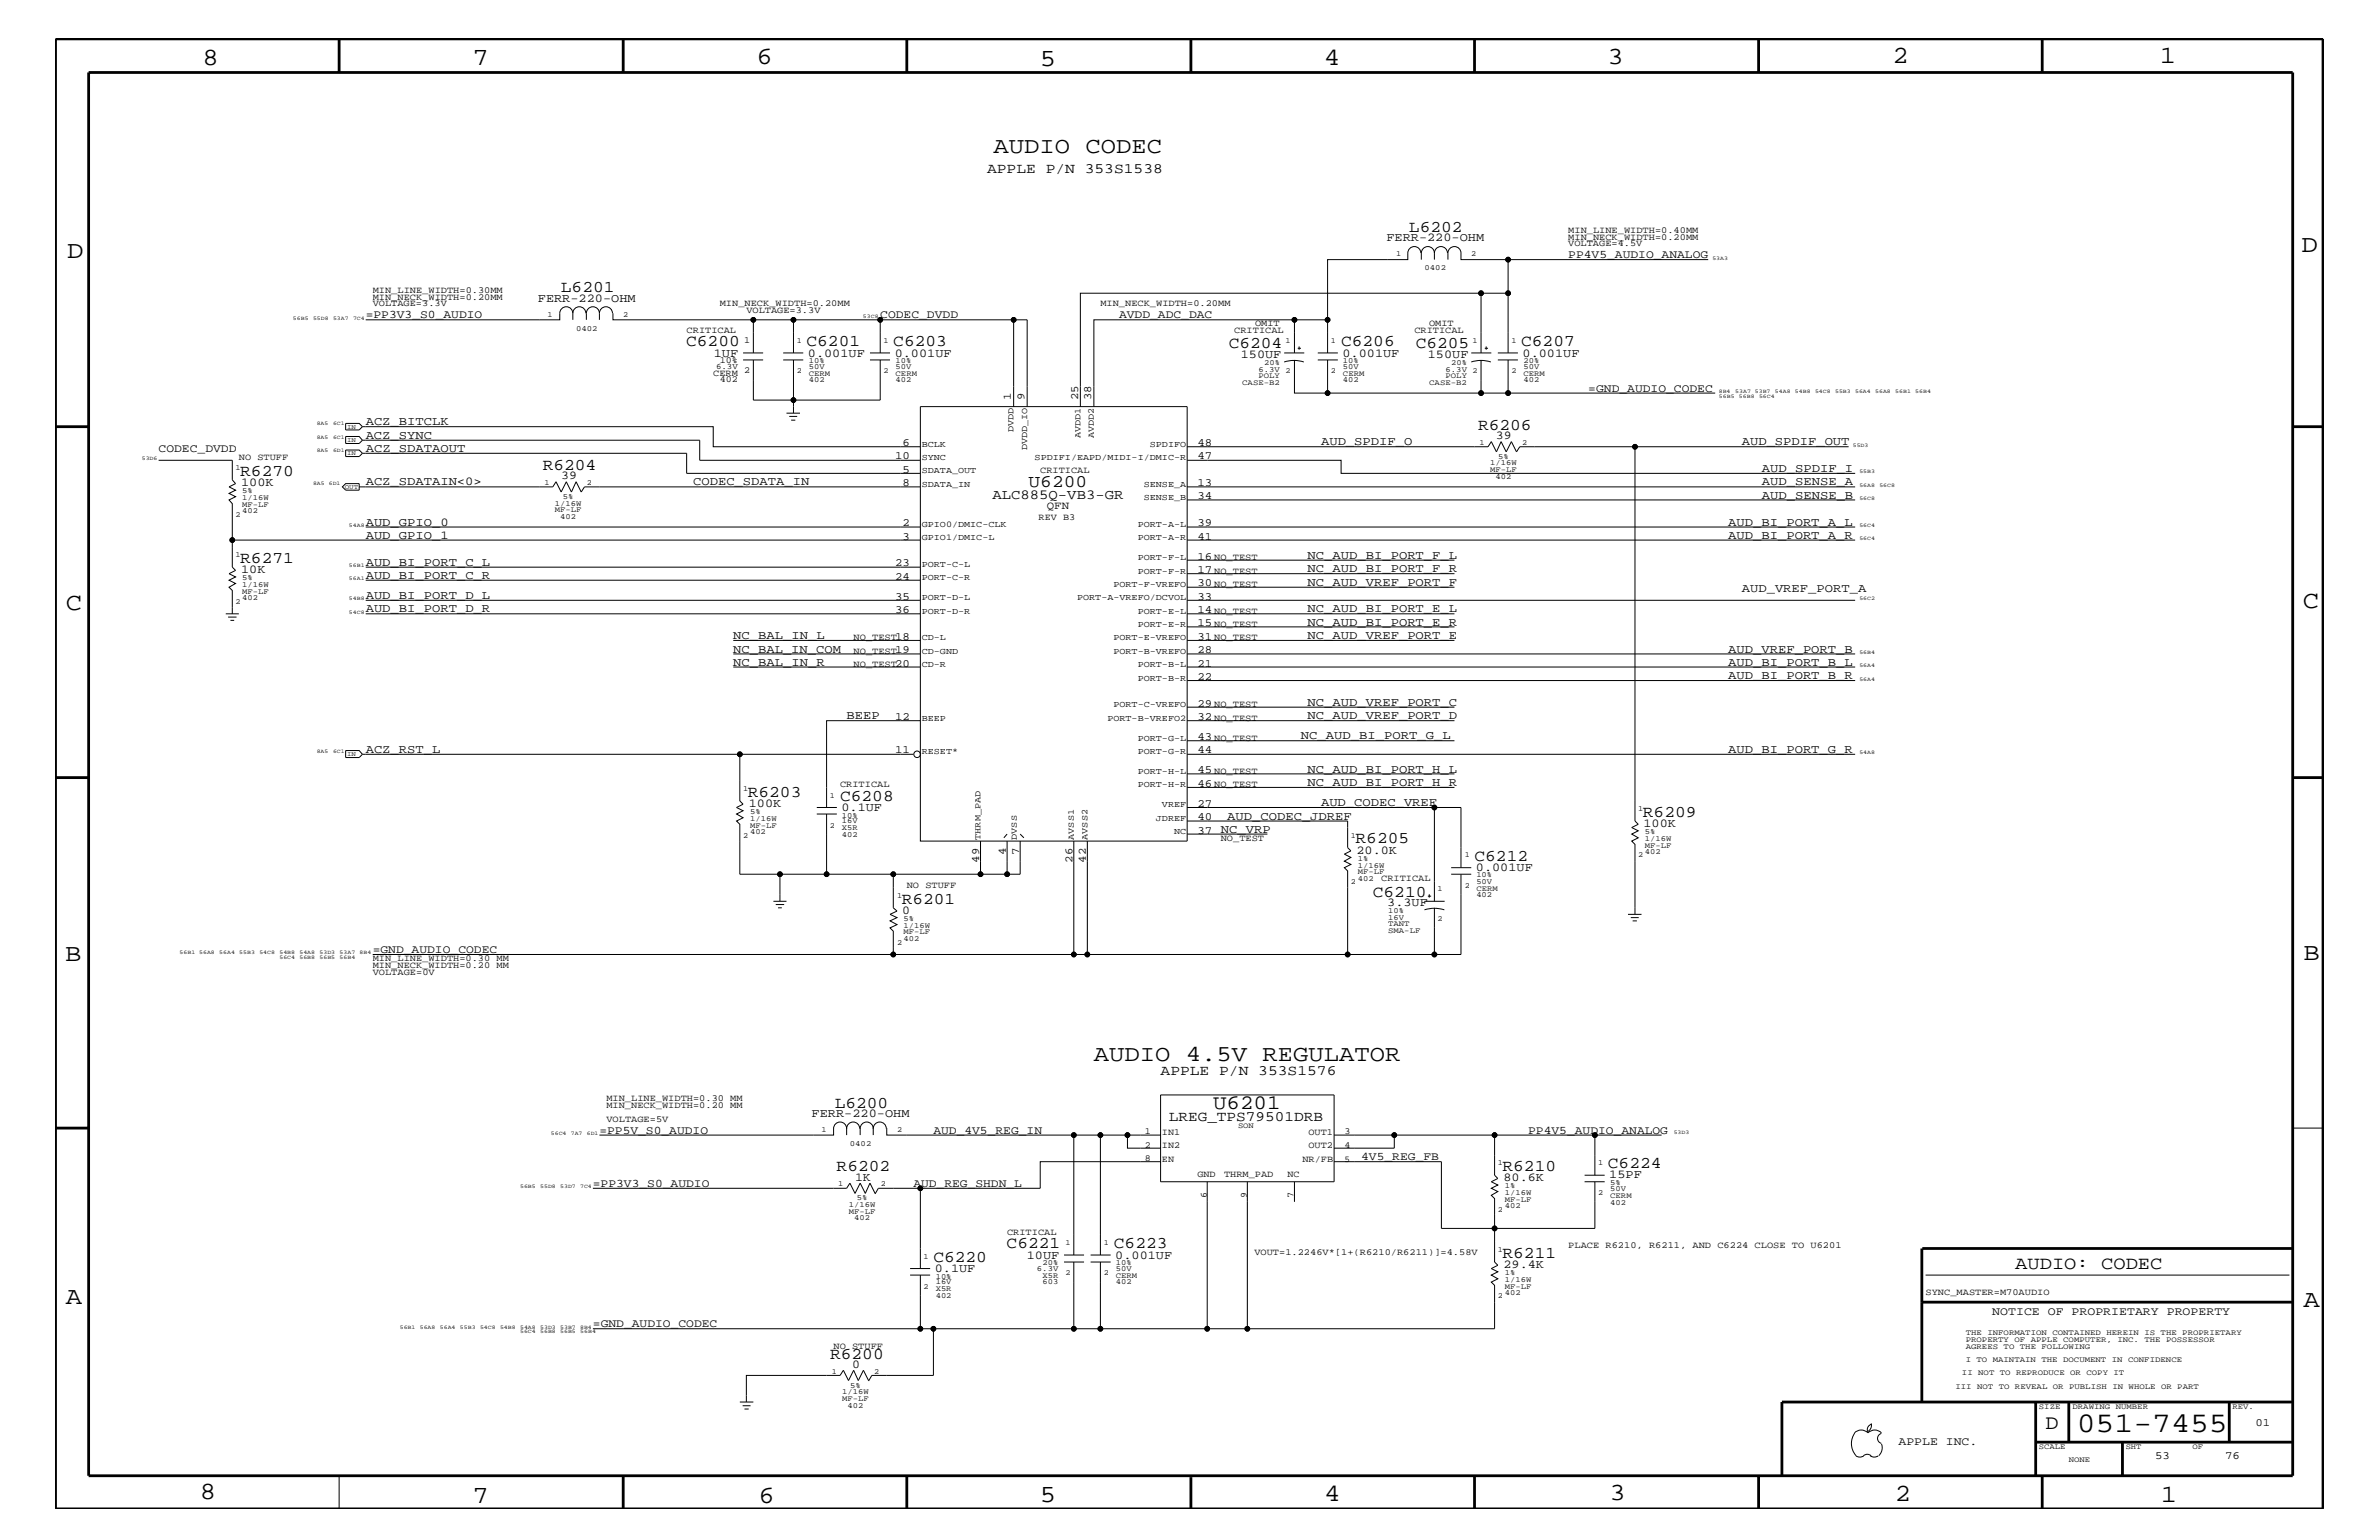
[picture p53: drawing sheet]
<svg xmlns="http://www.w3.org/2000/svg" width="432mm" height="279mm" viewBox="0 0 432 279" stroke-linecap="round" stroke-linejoin="round" font-family="sans-serif">
<defs><g id="words">
<text font-size="5.2" x="376.9" y="259.9">051-7455</text>
<g font-size="4.5">
<text x="36.7" y="11.7">8</text>
<text x="85.8" y="11.7">7</text>
<text x="137.3" y="11.5">6</text>
<text x="240.3" y="11.7">4</text>
<text x="291.8" y="11.5">3</text>
<text x="343.5" y="11.5">2</text>
<text x="392" y="11.5">1</text>
<text x="188.7" y="12.1">5</text>
<text x="12.2" y="46.8">D</text>
<text x="417.7" y="45.7">D</text>
<text x="11.9" y="110.6">C</text>
<text x="418" y="110.3">C</text>
<text x="11.9" y="174.3">B</text>
<text x="418.1" y="174.2">B</text>
<text x="11.9" y="236.7">A</text>
<text x="418.1" y="237.1">A</text>
<text x="36.2" y="271.9">8</text>
<text x="85.8" y="272.7">7</text>
<text x="137.7" y="272.7">6</text>
<text x="188.7" y="272.5">5</text>
<text x="240.4" y="272.3">4</text>
<text x="292.1" y="272.2">3</text>
<text x="343.9" y="272.3">2</text>
<text x="392.2" y="272.6">1</text>
</g>
<g font-size="4.1">
<text x="180.3" y="27.7">AUDIO CODEC</text>
<text x="198.5" y="192.6">AUDIO 4.5V REGULATOR</text>
</g>
<g font-size="3.7">
<text x="220.2" y="201.3">U6201</text>
<text x="371.3" y="259.3">D</text>
</g>
<text font-size="3.3" x="365.8" y="230.2">AUDIO: CODEC</text>
<text font-size="3.2" x="186.7" y="88.3">U6200</text>
<g font-size="3">
<text x="255.7" y="42.1">L6202</text>
<text x="101.8" y="53">L6201</text>
<text x="124.5" y="62.9">C6200</text>
<text x="146.4" y="62.9">C6201</text>
<text x="162.1" y="62.9">C6203</text>
<text x="223" y="63.2">C6204</text>
<text x="243.4" y="62.9">C6206</text>
<text x="257" y="63.2">C6205</text>
<text x="276.1" y="62.9">C6207</text>
<text x="268.3" y="78">R6206</text>
<text x="43.6" y="86.4">R6270</text>
<text x="98.5" y="85.3">R6204</text>
<text x="43.6" y="102.1">R6271</text>
<text x="135.7" y="144.6">R6203</text>
<text x="152.5" y="145.3">C6208</text>
<text x="298.2" y="148.2">R6209</text>
<text x="246" y="153">R6205</text>
<text x="267.6" y="156.2">C6212</text>
<text x="163.7" y="163.9">R6201</text>
<text x="249.2" y="162.7">C6210</text>
<text x="151.5" y="200.9">L6200</text>
<text x="151.8" y="212.5">R6202</text>
<text x="272.7" y="212.5">R6210</text>
<text x="291.8" y="211.9">C6224</text>
<text x="182.7" y="226.5">C6221</text>
<text x="202.2" y="226.5">C6223</text>
<text x="169.4" y="229">C6220</text>
<text x="272.7" y="228.2">R6211</text>
<text x="150.7" y="246.5">R6200</text>
</g>
<g font-size="2.6">
<text x="179.2" y="31.4">APPLE P/N 353S1538</text>
<text x="210.7" y="195">APPLE P/N 353S1576</text>
<text x="212.1" y="203.4">LREG_TPS79501DRB</text>
</g>
<text font-size="2.5" x="180.1" y="90.5">ALC885Q-VB3-GR</text>
<g font-size="2.2">
<text x="251.6" y="43.8">FERR-220-OHM</text>
<text x="97.6" y="54.7">FERR-220-OHM</text>
<text x="129.5" y="64.7">1UF</text>
<text x="146.6" y="64.7">0.001UF</text>
<text x="162.4" y="64.7">0.001UF</text>
<text x="225.2" y="64.9">150UF</text>
<text x="243.7" y="64.7">0.001UF</text>
<text x="259.2" y="64.9">150UF</text>
<text x="276.4" y="64.7">0.001UF</text>
<text x="66.4" y="77.2">ACZ_BITCLK</text>
<text x="66.4" y="79.6">ACZ_SYNC</text>
<text x="66.4" y="82">ACZ_SDATAOUT</text>
<text x="239.8" y="80.8">AUD_SPDIF_O</text>
<text x="271.5" y="79.7">39</text>
<text x="316.1" y="80.8">AUD_SPDIF_OUT</text>
<text x="43.8" y="88.2">100K</text>
<text x="66.4" y="88.1">ACZ_SDATAIN&lt;0&gt;</text>
<text x="101.9" y="87">39</text>
<text x="125.8" y="88.1">CODEC_SDATA_IN</text>
<text x="319.8" y="88.1">AUD_SENSE_A</text>
<text x="319.8" y="85.6">AUD_SPDIF_I</text>
<text x="66.4" y="95.4">AUD_GPIO_0</text>
<text x="313.7" y="95.4">AUD_BI_PORT_A_L</text>
<text x="319.8" y="90.5">AUD_SENSE_B</text>
<text x="66.4" y="97.7">AUD_GPIO_1</text>
<text x="237.3" y="101.4">NC_AUD_BI_PORT_F_L</text>
<text x="313.7" y="97.7">AUD_BI_PORT_A_R</text>
<text x="43.8" y="104">10K</text>
<text x="66.4" y="105">AUD_BI_PORT_C_R</text>
<text x="66.4" y="102.6">AUD_BI_PORT_C_L</text>
<text x="237.3" y="106.3">NC_AUD_VREF_PORT_F</text>
<text x="237.3" y="103.8">NC_AUD_BI_PORT_F_R</text>
<text x="316.1" y="107.5">AUD_VREF_PORT_A</text>
<text x="66.4" y="111.1">AUD_BI_PORT_D_R</text>
<text x="66.4" y="108.7">AUD_BI_PORT_D_L</text>
<text x="237.3" y="113.6">NC_AUD_BI_PORT_E_R</text>
<text x="237.3" y="111.1">NC_AUD_BI_PORT_E_L</text>
<text x="133.1" y="115.9">NC_BAL_IN_L</text>
<text x="133.1" y="118.4">NC_BAL_IN_COM</text>
<text x="237.3" y="115.9">NC_AUD_VREF_PORT_E</text>
<text x="313.7" y="118.4">AUD_VREF_PORT_B</text>
<text x="133.1" y="120.8">NC_BAL_IN_R</text>
<text x="313.7" y="123.2">AUD_BI_PORT_B_R</text>
<text x="313.7" y="120.8">AUD_BI_PORT_B_L</text>
<text x="153.7" y="130.5">BEEP</text>
<text x="237.3" y="128">NC_AUD_VREF_PORT_C</text>
<text x="237.3" y="130.5">NC_AUD_VREF_PORT_D</text>
<text x="66.4" y="136.6">ACZ_RST_L</text>
<text x="236.1" y="134.1">NC_AUD_BI_PORT_G_L</text>
<text x="313.7" y="136.6">AUD_BI_PORT_G_R</text>
<text x="237.3" y="142.6">NC_AUD_BI_PORT_H_R</text>
<text x="237.3" y="140.2">NC_AUD_BI_PORT_H_L</text>
<text x="135.9" y="146.4">100K</text>
<text x="152.7" y="147.1">0.1UF</text>
<text x="222.8" y="148.7">AUD_CODEC_JDREF</text>
<text x="239.8" y="146.2">AUD_CODEC_VREF</text>
<text x="246.2" y="154.9">20.0K</text>
<text x="298.3" y="150.1">100K</text>
<text x="267.9" y="158">0.001UF</text>
<text x="163.7" y="165.8">0</text>
<text x="251.8" y="164.4">3.3UF</text>
<text x="147.3" y="202.6">FERR-220-OHM</text>
<text x="155.2" y="214.2">1K</text>
<text x="272.9" y="214.2">80.6K</text>
<text x="292.1" y="213.8">15PF</text>
<text x="169.7" y="230.7">0.1UF</text>
<text x="186.4" y="228.4">10UF</text>
<text x="202.4" y="228.4">0.001UF</text>
<text x="272.9" y="230.1">29.4K</text>
<text x="154.6" y="248.2">0</text>
</g>
<g font-size="2.1">
<text x="284.6" y="46.8">PP4V5_AUDIO_ANALOG</text>
<text x="66.4" y="57.8">=PP3V3_S0_AUDIO</text>
<text x="159.8" y="57.8">CODEC_DVDD</text>
<text x="203.1" y="57.8">AVDD_ADC_DAC</text>
<text x="288.3" y="71.1">=GND_AUDIO_CODEC</text>
<text x="28.8" y="82">CODEC_DVDD</text>
<text x="67.6" y="172.9">=GND_AUDIO_CODEC</text>
<text x="108.8" y="205.7">=PP5V_S0_AUDIO</text>
<text x="169.4" y="205.7">AUD_4V5_REG_IN</text>
<text x="277.4" y="205.7">PP4V5_AUDIO_ANALOG</text>
<text x="107.6" y="215.3">=PP3V3_S0_AUDIO</text>
<text x="165.8" y="215.3">AUD_REG_SHDN_L</text>
<text x="247.1" y="210.5">4V5_REG_FB</text>
<text x="361.6" y="238.6">NOTICE OF PROPRIETARY PROPERTY</text>
<text x="107.6" y="240.8">=GND_AUDIO_CODEC</text>
<text x="344.6" y="262.2">APPLE INC.</text>
</g>
<g font-size="2">
<text x="183.5" y="72.6" transform="rotate(-90 183.5 72.6)">1</text>
<text x="185.9" y="72.6" transform="rotate(-90 185.9 72.6)">9</text>
<text x="195.7" y="72.6" transform="rotate(-90 195.7 72.6)">25</text>
<text x="198" y="72.6" transform="rotate(-90 198 72.6)">38</text>
<text x="162.5" y="83.3">10</text>
<text x="163.8" y="80.9">6</text>
<text x="217.3" y="83.3">47</text>
<text x="217.3" y="80.9">48</text>
<text x="163.8" y="88.2">8</text>
<text x="163.8" y="85.8">5</text>
<text x="217.3" y="88.2">13</text>
<text x="163.8" y="95.4">2</text>
<text x="190" y="92.4">QFN</text>
<text x="217.3" y="90.6">34</text>
<text x="217.3" y="95.4">39</text>
<text x="163.8" y="97.9">3</text>
<text x="217.3" y="97.9">41</text>
<text x="217.3" y="101.5">16</text>
<text x="162.5" y="102.7">23</text>
<text x="162.5" y="105.2">24</text>
<text x="217.3" y="104">17</text>
<text x="217.3" y="106.4">30</text>
<text x="162.5" y="108.8">35</text>
<text x="162.5" y="111.2">36</text>
<text x="217.3" y="108.8">33</text>
<text x="217.3" y="111.2">14</text>
<text x="217.3" y="113.7">15</text>
<text x="162.5" y="118.5">19</text>
<text x="162.5" y="116.1">18</text>
<text x="217.3" y="118.5">28</text>
<text x="217.3" y="116.1">31</text>
<text x="162.5" y="120.9">20</text>
<text x="217.3" y="120.9">21</text>
<text x="217.3" y="123.4">22</text>
<text x="162.5" y="130.7">12</text>
<text x="217.3" y="130.7">32</text>
<text x="217.3" y="128.2">29</text>
<text x="162.5" y="136.7">11</text>
<text x="217.3" y="134.2">43</text>
<text x="217.3" y="136.7">44</text>
<text x="217.3" y="140.3">45</text>
<text x="217.3" y="142.8">46</text>
<text x="217.3" y="146.4">27</text>
<text x="217.3" y="148.8">40</text>
<text x="182.5" y="155.1" transform="rotate(-90 182.5 155.1)">4</text>
<text x="185" y="155.1" transform="rotate(-90 185 155.1)">7</text>
<text x="217.3" y="151.2">37 NC_VRP</text>
<text x="177.7" y="156.5" transform="rotate(-90 177.7 156.5)">49</text>
<text x="194.6" y="156.5" transform="rotate(-90 194.6 156.5)">26</text>
<text x="197.1" y="156.5" transform="rotate(-90 197.1 156.5)">42</text>
<text x="409.4" y="258.7">01</text>
<text x="391.2" y="264.7">53</text>
<text x="403.9" y="264.7">76</text>
</g>
<g font-size="1.7">
<text x="284.6" y="43.5">MIN_NECK_WIDTH=0.20MM</text>
<text x="284.6" y="42.3">MIN_LINE_WIDTH=0.40MM</text>
<text x="284.6" y="44.6">VOLTAGE=4.5V</text>
<text x="67.6" y="53.2">MIN_LINE_WIDTH=0.30MM</text>
<text x="67.6" y="54.4">MIN_NECK_WIDTH=0.20MM</text>
<text x="67.6" y="55.6">VOLTAGE=3.3V</text>
<text x="130.6" y="55.6">MIN_NECK_WIDTH=0.20MM</text>
<text x="135.5" y="56.8">VOLTAGE=3.3V</text>
<text x="199.7" y="55.6">MIN_NECK_WIDTH=0.20MM</text>
<text x="227.8" y="59.2">OMIT</text>
<text x="259.4" y="59.2">OMIT</text>
<text x="124.6" y="60.4">CRITICAL</text>
<text x="130.6" y="65.9">10%</text>
<text x="135" y="62.3">1</text>
<text x="224" y="60.4">CRITICAL</text>
<text x="256.7" y="60.4">CRITICAL</text>
<text x="129.5" y="68.2">CERM</text>
<text x="130.6" y="69.4">402</text>
<text x="135" y="67.7">2</text>
<text x="43.3" y="83.5">NO STUFF</text>
<text x="188.8" y="85.9">CRITICAL</text>
<text x="188.5" y="94.3">REV B3</text>
<text x="220.4" y="101.6">NO_TEST</text>
<text x="220.4" y="106.5">NO_TEST</text>
<text x="220.4" y="104.1">NO_TEST</text>
<text x="220.4" y="113.7">NO_TEST</text>
<text x="220.4" y="111.4">NO_TEST</text>
<text x="154.9" y="116.2">NO_TEST</text>
<text x="154.9" y="118.6">NO_TEST</text>
<text x="220.4" y="116.2">NO_TEST</text>
<text x="154.9" y="121">NO_TEST</text>
<text x="220.4" y="128.3">NO_TEST</text>
<text x="220.4" y="130.8">NO_TEST</text>
<text x="220.4" y="134.4">NO_TEST</text>
<text x="152.5" y="142.9">CRITICAL</text>
<text x="220.4" y="142.9">NO_TEST</text>
<text x="220.4" y="140.4">NO_TEST</text>
<text x="221.6" y="152.6">NO_TEST</text>
<text x="164.6" y="161.1">NO STUFF</text>
<text x="250.7" y="159.9">CRITICAL</text>
<text x="67.6" y="175.6">MIN_NECK_WIDTH=0.20 MM</text>
<text x="67.6" y="176.8">VOLTAGE=0V</text>
<text x="67.6" y="174.4">MIN_LINE_WIDTH=0.30 MM</text>
<text x="110.1" y="199.8">MIN_LINE_WIDTH=0.30 MM</text>
<text x="110.1" y="203.5">VOLTAGE=5V</text>
<text x="110.1" y="201">MIN_NECK_WIDTH=0.20 MM</text>
<text x="207.8" y="205.8">1</text>
<text x="207.8" y="208.2">2</text>
<text x="210.9" y="205.9">IN1</text>
<text x="210.9" y="208.3">IN2</text>
<text x="237.5" y="205.9">OUT1</text>
<text x="237.5" y="208.3">OUT2</text>
<text x="244" y="205.8">3</text>
<text x="244" y="208.2">4</text>
<text x="207.8" y="210.7">8</text>
<text x="210.9" y="210.8">EN</text>
<text x="217.3" y="213.6">GND</text>
<text x="222.2" y="213.6">THRM_PAD</text>
<text x="233.7" y="213.6">NC</text>
<text x="236.4" y="210.8">NR/FB</text>
<text x="219" y="217.3" transform="rotate(-90 219 217.3)">6</text>
<text x="226.3" y="217.3" transform="rotate(-90 226.3 217.3)">9</text>
<text x="234.8" y="217.3" transform="rotate(-90 234.8 217.3)">7</text>
<text x="182.8" y="224.1">CRITICAL</text>
<text x="227.7" y="227.7">VOUT=1.2246V*[1+(R6210/R6211)]=4.58V</text>
<text x="284.6" y="226.5">PLACE R6210, R6211, AND C6224 CLOSE TO U6201</text>
<text x="349.5" y="235">SYNC_MASTER=M70AUDIO</text>
<text x="151.3" y="244.7">NO STUFF</text>
</g>
<g font-size="1.6">
<text x="167.3" y="83.5">SYNC</text>
<text x="167.3" y="81.1">BCLK</text>
<text x="184" y="78.4" transform="rotate(-90 184 78.4)">DVDD</text>
<text x="186.4" y="81.7" transform="rotate(-90 186.4 81.7)">DVDD_IO</text>
<text x="187.8" y="83.5">SPDIFI/EAPD/MIDI-I/DMIC-R</text>
<text x="196.1" y="79.5" transform="rotate(-90 196.1 79.5)">AVDD1</text>
<text x="198.5" y="79.5" transform="rotate(-90 198.5 79.5)">AVDD2</text>
<text x="208.7" y="81.1">SPDIFO</text>
<text x="167.3" y="88.3">SDATA_IN</text>
<text x="167.3" y="85.9">SDATA_OUT</text>
<text x="207.6" y="88.3">SENSE_A</text>
<text x="167.3" y="95.6">GPIO0/DMIC-CLK</text>
<text x="206.5" y="95.6">PORT-A-L</text>
<text x="207.6" y="90.7">SENSE_B</text>
<text x="167.3" y="98">GPIO1/DMIC-L</text>
<text x="206.5" y="101.6">PORT-F-L</text>
<text x="206.5" y="98">PORT-A-R</text>
<text x="167.3" y="105.3">PORT-C-R</text>
<text x="167.3" y="102.9">PORT-C-L</text>
<text x="202.1" y="106.5">PORT-F-VREFO</text>
<text x="206.5" y="104.1">PORT-F-R</text>
<text x="167.3" y="111.4">PORT-D-R</text>
<text x="167.3" y="108.9">PORT-D-L</text>
<text x="195.5" y="108.9">PORT-A-VREFO/DCVOL</text>
<text x="206.5" y="111.4">PORT-E-L</text>
<text x="206.5" y="113.7">PORT-E-R</text>
<text x="167.3" y="118.6">CD-GND</text>
<text x="167.3" y="116.2">CD-L</text>
<text x="202.1" y="116.2">PORT-E-VREFO</text>
<text x="202.1" y="118.6">PORT-B-VREFO</text>
<text x="167.3" y="121">CD-R</text>
<text x="206.5" y="123.5">PORT-B-R</text>
<text x="206.5" y="121">PORT-B-L</text>
<text x="167.3" y="130.8">BEEP</text>
<text x="201" y="130.8">PORT-B-VREFO2</text>
<text x="202.1" y="128.3">PORT-C-VREFO</text>
<text x="167.3" y="136.8">RESET*</text>
<text x="206.5" y="136.8">PORT-G-R</text>
<text x="206.5" y="134.4">PORT-G-L</text>
<text x="206.5" y="142.9">PORT-H-R</text>
<text x="206.5" y="140.4">PORT-H-L</text>
<text x="209.8" y="149">JDREF</text>
<text x="210.9" y="146.5">VREF</text>
<text x="178" y="152.3" transform="rotate(-90 178 152.3)">THRM_PAD</text>
<text x="184.6" y="152.3" transform="rotate(-90 184.6 152.3)">DVSS</text>
<text x="194.9" y="152.3" transform="rotate(-90 194.9 152.3)">AVSS1</text>
<text x="197.4" y="152.3" transform="rotate(-90 197.4 152.3)">AVSS2</text>
<text x="213.1" y="151.3">NC</text>
<text x="244" y="210.8">5</text>
</g>
<text font-size="1.5" x="130" y="67">6.3V</text>
<g font-size="1.4">
<text x="253.4" y="46.5">1</text>
<text x="267" y="46.5">2</text>
<text x="258.6" y="49.1">0402</text>
<text x="99.4" y="57.4">1</text>
<text x="104.6" y="60">0402</text>
<text x="113.1" y="57.4">2</text>
<text x="144.6" y="62.3">1</text>
<text x="146.8" y="65.9">10%</text>
<text x="160.4" y="62.3">1</text>
<text x="162.6" y="65.9">10%</text>
<text x="233.3" y="62.3">1</text>
<text x="241.6" y="62.3">1</text>
<text x="243.8" y="65.9">10%</text>
<text x="267.3" y="62.3">1</text>
<text x="274.3" y="62.3">1</text>
<text x="276.5" y="65.9">20%</text>
<text x="144.6" y="67.7">2</text>
<text x="146.8" y="68.2">CERM</text>
<text x="146.8" y="67">50V</text>
<text x="146.8" y="69.4">402</text>
<text x="160.4" y="67.7">2</text>
<text x="162.6" y="69.4">402</text>
<text x="162.6" y="67">50V</text>
<text x="162.6" y="68.2">CERM</text>
<text x="225.5" y="69.8">CASE-B2</text>
<text x="228.4" y="68.5">POLY</text>
<text x="228.4" y="67.5">6.3V 2</text>
<text x="229.4" y="66.2">20%</text>
<text x="241.6" y="67.7">2</text>
<text x="243.8" y="69.4">402</text>
<text x="243.8" y="67">50V</text>
<text x="243.8" y="68.2">CERM</text>
<text x="259.4" y="69.8">CASE-B2</text>
<text x="262.4" y="67.5">6.3V 2</text>
<text x="262.4" y="68.5">POLY</text>
<text x="263.4" y="66.2">20%</text>
<text x="274.3" y="67.7">2</text>
<text x="276.5" y="67">50V</text>
<text x="276.5" y="68.2">CERM</text>
<text x="276.5" y="69.4">402</text>
<text x="268.6" y="80.7">1</text>
<text x="271.9" y="83.3">5%</text>
<text x="276.3" y="80.7">2</text>
<text x="42.8" y="85.3">1</text>
<text x="43.9" y="89.5">5%</text>
<text x="98.8" y="88">1</text>
<text x="106.5" y="88">2</text>
<text x="270.5" y="84.4">1/16W</text>
<text x="270.5" y="85.6">MF-LF</text>
<text x="271.4" y="86.9">402</text>
<text x="42.8" y="93.8">2</text>
<text x="43.9" y="90.7">1/16W</text>
<text x="43.9" y="92">MF-LF</text>
<text x="43.9" y="93.2">402</text>
<text x="100.7" y="91.7">1/16W</text>
<text x="100.7" y="92.9">MF-LF</text>
<text x="101.7" y="94.2">402</text>
<text x="102.2" y="90.5">5%</text>
<text x="42.8" y="101">1</text>
<text x="43.9" y="105.3">5%</text>
<text x="43.9" y="106.5">1/16W</text>
<text x="43.9" y="107.7">MF-LF</text>
<text x="42.8" y="109.5">2</text>
<text x="43.9" y="108.9">402</text>
<text x="134.9" y="143.5">1</text>
<text x="136.1" y="147.7">5%</text>
<text x="136.1" y="149">1/16W</text>
<text x="150.6" y="144.7">1</text>
<text x="152.8" y="148.4">10%</text>
<text x="152.8" y="149.4">16V</text>
<text x="297.3" y="147.1">1</text>
<text x="134.9" y="152">2</text>
<text x="136.1" y="151.3">402</text>
<text x="136.1" y="150.1">MF-LF</text>
<text x="150.6" y="150.1">2</text>
<text x="152.8" y="151.8">402</text>
<text x="152.8" y="150.7">X5R</text>
<text x="245.2" y="152">1</text>
<text x="265.9" y="155.6">1</text>
<text x="297.3" y="155.6">2</text>
<text x="298.5" y="153.8">MF-LF</text>
<text x="298.5" y="152.6">1/16W</text>
<text x="298.5" y="151.3">5%</text>
<text x="298.5" y="155">402</text>
<text x="245.2" y="160.5">2</text>
<text x="246.5" y="157.4">1/16W</text>
<text x="246.5" y="159.9">402</text>
<text x="246.5" y="156.2">1%</text>
<text x="246.5" y="158.6">MF-LF</text>
<text x="260.9" y="161.7">1</text>
<text x="265.9" y="161.1">2</text>
<text x="268" y="161.6">CERM</text>
<text x="268" y="159.2">10%</text>
<text x="268" y="160.3">50V</text>
<text x="162.8" y="162.8">1</text>
<text x="164" y="167.1">5%</text>
<text x="252" y="166.9">16V</text>
<text x="252" y="165.6">10%</text>
<text x="260.9" y="167.1">2</text>
<text x="268" y="162.8">402</text>
<text x="162.8" y="171.4">2</text>
<text x="164" y="168.3">1/16W</text>
<text x="164" y="170.7">402</text>
<text x="164" y="169.5">MF-LF</text>
<text x="252" y="168">TANT</text>
<text x="252" y="169.2">SMA-LF</text>
<text x="149.1" y="205.3">1</text>
<text x="154.3" y="207.9">0402</text>
<text x="162.8" y="205.3">2</text>
<text x="224.7" y="204.7">SON</text>
<text x="152.1" y="215.3">1</text>
<text x="159.9" y="215.3">2</text>
<text x="271.9" y="211.4">1</text>
<text x="273.1" y="215.6">1%</text>
<text x="290.1" y="211.4">1</text>
<text x="292.3" y="215">5%</text>
<text x="154.1" y="220.2">MF-LF</text>
<text x="154.1" y="219">1/16W</text>
<text x="155" y="221.4">402</text>
<text x="155.5" y="217.8">5%</text>
<text x="271.9" y="219.8">2</text>
<text x="273.1" y="219.2">402</text>
<text x="273.1" y="218">MF-LF</text>
<text x="273.1" y="216.9">1/16W</text>
<text x="290.1" y="216.9">2</text>
<text x="292.3" y="217.3">CERM</text>
<text x="292.3" y="218.6">402</text>
<text x="292.3" y="216.1">50V</text>
<text x="193.4" y="225.9">1</text>
<text x="200.3" y="225.9">1</text>
<text x="271.9" y="227.1">1</text>
<text x="167.6" y="228.4">1</text>
<text x="167.6" y="233.8">2</text>
<text x="169.8" y="233">16V</text>
<text x="169.8" y="232">10%</text>
<text x="188.2" y="230.7">6.3V</text>
<text x="189.2" y="231.8">X5R</text>
<text x="189.2" y="233">603</text>
<text x="189.2" y="229.6">20%</text>
<text x="193.4" y="231.3">2</text>
<text x="200.3" y="231.3">2</text>
<text x="202.5" y="233">402</text>
<text x="202.5" y="229.6">10%</text>
<text x="202.5" y="230.7">50V</text>
<text x="202.5" y="231.8">CERM</text>
<text x="273.1" y="231.3">1%</text>
<text x="273.1" y="233.8">MF-LF</text>
<text x="273.1" y="232.6">1/16W</text>
<text x="169.8" y="234.3">X5R</text>
<text x="169.8" y="235.5">402</text>
<text x="271.9" y="235.6">2</text>
<text x="273.1" y="235">402</text>
<text x="356.8" y="242.3">THE INFORMATION CONTAINED HEREIN IS THE PROPRIETARY</text>
<text x="356.8" y="243.5">PROPERTY OF APPLE COMPUTER, INC. THE POSSESSOR</text>
<text x="356.8" y="244.7">AGREES TO THE FOLLOWING</text>
<text x="151" y="249.2">1</text>
<text x="154.3" y="251.7">5%</text>
<text x="158.7" y="249.2">2</text>
<text x="354.9" y="252">III NOT TO REVEAL OR PUBLISH IN WHOLE OR PART</text>
<text x="356.1" y="249.5">II NOT TO REPRODUCE OR COPY IT</text>
<text x="356.8" y="247.1">I TO MAINTAIN THE DOCUMENT IN CONFIDENCE</text>
<text x="152.9" y="252.9">1/16W</text>
<text x="152.9" y="254.2">MF-LF</text>
<text x="153.8" y="255.4">402</text>
<text x="370.1" y="255.6">SIZE</text>
<text x="376.2" y="255.6">DRAWING NUMBER</text>
<text x="405.2" y="255.6">REV.</text>
<text x="370.1" y="262.9">SCALE</text>
<text x="385.8" y="262.9">SHT</text>
<text x="397.9" y="262.9">OF</text>
<text x="375.5" y="265.3">NONE</text>
</g>
<g font-size="1.2">
<text x="63" y="77.8">IN</text>
<text x="63" y="80.2">IN</text>
<text x="63" y="82.6">IN</text>
<text x="62.6" y="88.7">OUT</text>
<text x="63" y="137.2">IN</text>
</g>
<g font-size="1">
<text x="310.8" y="47.1">53A3</text>
<text x="53.2" y="58">56B5</text>
<text x="56.8" y="58">55D8</text>
<text x="60.5" y="58">53A7</text>
<text x="64.1" y="58">7C4</text>
<text x="156.6" y="57.8">53C8</text>
<text x="312" y="71.3">8B4</text>
<text x="315" y="71.3">53A7 53B7</text>
<text x="322.2" y="71.3">54A8</text>
<text x="325.8" y="71.3">54B8</text>
<text x="329.4" y="71.3">54C8</text>
<text x="333.1" y="71.3">55B3</text>
<text x="336.7" y="71.3">56A4</text>
<text x="340.4" y="71.3">56A8</text>
<text x="344" y="71.3">56B1</text>
<text x="347.6" y="71.3">56B4</text>
<text x="57.5" y="77.2">8A5</text>
<text x="60.5" y="77.2">6C1</text>
<text x="312" y="72.2">56B5</text>
<text x="315.6" y="72.2">56B8</text>
<text x="319.3" y="72.2">56C4</text>
<text x="25.7" y="83.5">53D6</text>
<text x="57.5" y="79.6">8A5</text>
<text x="57.5" y="82">8A5</text>
<text x="60.5" y="79.6">6C1</text>
<text x="60.5" y="82">6D1</text>
<text x="336.3" y="81.1">55D3</text>
<text x="56.8" y="88.1">8A5</text>
<text x="59.7" y="88.1">6D1</text>
<text x="337.5" y="88.3">56A8</text>
<text x="337.5" y="85.9">55B3</text>
<text x="341.1" y="88.3">56C8</text>
<text x="63.3" y="95.6">54A8</text>
<text x="337.5" y="95.6">56C4</text>
<text x="337.5" y="90.7">56C8</text>
<text x="337.5" y="98">56C4</text>
<text x="63.3" y="105.3">56A1</text>
<text x="63.3" y="102.9">56B1</text>
<text x="63.3" y="108.9">54B8</text>
<text x="63.3" y="111.4">54C8</text>
<text x="337.5" y="108.9">56C2</text>
<text x="337.5" y="118.6">56B4</text>
<text x="337.5" y="123.5">56A4</text>
<text x="337.5" y="121">56A4</text>
<text x="57.5" y="136.6">8A5</text>
<text x="60.5" y="136.6">6C1</text>
<text x="337.5" y="136.8">54A8</text>
<text x="32.6" y="173.2">56B1</text>
<text x="36.2" y="173.2">56A8</text>
<text x="39.8" y="173.2">56A4</text>
<text x="43.4" y="173.2">55B3</text>
<text x="47.1" y="173.2">54C8</text>
<text x="50.7" y="173.2">54B8</text>
<text x="54.4" y="173.2">54A8</text>
<text x="58" y="173.2">53D3</text>
<text x="61.6" y="173.2">53A7</text>
<text x="65.3" y="173.2">8B4</text>
<text x="50.7" y="174">56C4</text>
<text x="54.4" y="174">56B8</text>
<text x="58" y="174">56B5</text>
<text x="61.6" y="174">56B4</text>
<text x="100" y="205.9">56C4</text>
<text x="103.6" y="205.9">7A7</text>
<text x="106.5" y="205.9">6D1</text>
<text x="303.8" y="205.7">53D3</text>
<text x="94.4" y="215.6">56B5</text>
<text x="98" y="215.6">55D8</text>
<text x="101.7" y="215.6">53D7</text>
<text x="105.3" y="215.6">7C4</text>
<text x="72.6" y="241.1">56B1</text>
<text x="76.2" y="241.1">56A8</text>
<text x="79.8" y="241.1">56A4</text>
<text x="83.5" y="241.1">55B3</text>
<text x="87.1" y="241.1">54C8</text>
<text x="90.8" y="241.1">54B8</text>
<text x="94.4" y="241.1">54A8</text>
<text x="94.4" y="241.9">56C4</text>
<text x="98" y="241.1">53D3</text>
<text x="98" y="241.9">56B8</text>
<text x="101.7" y="241.1">53B7</text>
<text x="101.7" y="241.9">56B5</text>
<text x="105.3" y="241.1">8B4</text>
<text x="105.3" y="241.9">56B4</text>
</g>
</g></defs>
<g fill="none" stroke="#000" stroke-width=".18">
<path d="M104 56.8a1.19 1.19 0 0 0-1.2-1.1 1.19 1.19 0 0 0-1.2 1.1v1.2h-35.2M104 56.8a1.19 1.19 0 0 1 1.2-1.1 1.19 1.19 0 0 1 1.1 1.1M104 56.8v1.2M108.8 56.8a1.19 1.19 0 0 0-1.2-1.1 1.19 1.19 0 0 0-1.2 1.1v1.2M108.8 56.8a1.19 1.19 0 0 1 1.2-1.1 1.19 1.19 0 0 1 1.2 1.1M108.8 56.8v1.2M111.3 56.8v1.2h25.4M144 58h-7.3v6M159.8 58h-15.8v6M184 58h-24.2v6M235 58h6v6M257.9 45.9a1.19 1.19 0 0 0-1.2-1.2 1.19 1.19 0 0 0-1.2 1.2v1.2h-14.5v10.9"/>
<path d="M260.4 45.9a1.19 1.19 0 0 1 1.1-1.2 1.19 1.19 0 0 1 1.2 1.2M260.4 45.9a1.19 1.19 0 0 0-1.2-1.2 1.19 1.19 0 0 0-1.2 1.2v1.2M260.4 45.9v1.2M262.8 47.1v-1.2a1.19 1.19 0 0 1 1.2-1.2 1.19 1.19 0 0 1 1.2 1.2v1.2h44.8M268.8 53.2v10.8M273.7 53.2h-77.6v20.6M273.7 47.1v16.9M62.7 76.8h2.5l.6 .6-.6 .6h-2.5zM62.7 79.2h2.5l.6 .7-.6 .6h-2.5zM65.8 77.4h63.7v3.7h37.5M65.8 79.9h61.2v3.6h40M134.9 65.3h3.6"/>
<path d="M134.9 64h3.6M136.7 65.3v7.3h7.3v-7.3M142.2 65.3h3.6M142.2 64h3.6M142.7 75h2.5M143.3 75.6h1.4M143.6 76.2h.8M157.9 65.3h3.6M157.9 64h3.6M159.8 65.3v7.3h-15.8v2.4M167 73.8h48.5v78.8h-48.5zM184 73.8v-15.8h2.4v15.8"/>
<path d="M233.1 65.7a5.8 5.8 0 0 1 3.5 0M233.1 64h3.6M235 65.3v6h6M235 64v-6h-36.5v15.8M235.5 63.2h.6M235.8 62.9v.5M239.2 65.3h3.6M239.2 64h3.6M241 65.3v6h27.8M267 65.7a5.8 5.8 0 0 1 3.6 0M267 64h3.7M268.8 65.3v6h4.9"/>
<path d="M269.5 63.2h.6M269.7 62.9v.5M271.9 65.3h3.6M271.9 64h3.6M273.7 65.3v6h37.6M28.8 83.5h13.4v3.6l.6 .6-1.2 .6 1.2 .6-1.2 .6 1.2 .6-1.2 .6 .6 .7v6.6h124.8M42.2 98v4.9l.6 .6-1.2 .6 1.2 .6-1.2 .6 1.2 .6-1.2 .6 .6 .6v4.3M62.1 88.3l.6-.6h2.5v1.2h-2.5zM62.7 81.6h2.5l.6 .6-.6 .6h-2.5zM65.2 88.3h35.1l.6-.9 1 1.9 .9-1.9 .9 1.9 .9-1.9 .9 1.9 .6-1h60.9M65.8 82.2h58.8v3.7h42.4M66.4 95.6h100.6"/>
<path d="M215.5 83.5h27.9v2.4h93.3M215.5 88.3h121.2M215.5 81.1h54.6l.6-1 .9 1.9 .9-1.9 .9 1.9 .9-1.9 1 1.9 .5-.9h21M215.5 98h121.2M215.5 95.6h121.2M215.5 90.7h121.2M335.5 81.1h-38.7v67.9l.5 .5-1.1 .6 1.1 .6-1.1 .6 1.1 .7-1.1 .6 .6 .6v12.7M41 111.4h2.3M41.4 112h1.5M41.8 112.6h.7M66.4 111.4h100.6M66.4 108.9h100.6"/>
<path d="M66.4 105.3h100.6M66.4 102.9h100.6M133.1 118.6h33.9M133.1 116.2h33.9M215.5 111.4h48.5M215.5 108.9h121.2M215.5 118.6h121.2M215.5 116.2h48.5M215.5 106.5h48.5M215.5 101.6h48.5M215.5 104.1h48.5M215.5 113.7h48.5"/>
<path d="M62.7 136.2h2.5l.6 .6-.6 .6h-2.5zM65.8 136.8h100M133.1 121h33.9M134.3 136.8v8.5l.6 .6-1.2 .6 1.2 .6-1.2 .6 1.2 .7-1.2 .6 .6 .5v9.1h15.7M167 130.8h-17v15.7M215.5 136.8h121.2M215.5 121h121.2M215.5 130.8h48.5M215.5 134.4h48.5M215.5 123.5h121.2M215.5 128.3h48.5M141.6 158.6v4.9"/>
<path d="M148.3 147.7h3.6M148.3 146.5h3.6M150 147.7v10.9h12.1M178 158.6h-15.9v6.1l.7 .6-1.3 .6 1.3 .6-1.3 .6 1.3 .7-1.3 .5 .6 .6v4.3h-94.5M178 152.6v6h4.8M182.8 152.6v6h2.4v-6M182.8 151.3l-.6 .7M185.2 151.3l.6 .7M194.9 152.6v20.6h2.5v-20.6M215.5 149h29.1v4.8l.6 .6-1.2 .6 1.2 .6-1.2 .6 1.2 .6-1.2 .6 .6 .6v15.2h20.6v-14.6M215.5 146.5h49.7v10.9M215.5 140.4h48.5"/>
<path d="M215.5 151.3h14.5M215.5 142.9h48.5M260.4 146.5v17M263.4 158.6h3.6M263.4 157.4h3.6M140.4 163.5h2.3M140.8 164.1h1.5M141.2 164.7h.7M162.1 173.2h32.8M197.4 173.2h47.2M258.5 165.1a5.9 5.9 0 0 1 3.7 0M258.6 163.5h3.6"/>
<path d="M259.2 162.6h.6M259.4 162.2v.6M260.4 164.7v8.5M295.5 165.9h2.4M296 166.5h1.4M296.3 167.1h.8M210.7 198.7h31.4v15.7h-31.4zM107.6 215.6h46.1l.6-.9 .9 1.8 .9-1.8 1 1.8 .8-1.8 .9 1.8M151.3 204.7v1.2h-42.5M151.3 204.8a1.19 1.19 0 0 1 1.2-1.2 1.19 1.19 0 0 1 1.2 1.2 1.19 1.19 0 0 1 1.2-1.2 1.19 1.19 0 0 1 1.1 1.2M153.7 204.7v1.2M156.1 204.8a1.19 1.19 0 0 1 1.2-1.2 1.19 1.19 0 0 1 1.2 1.2 1.19 1.19 0 0 1 1.2-1.2 1.19 1.19 0 0 1 1.2 1.2"/>
<path d="M156.1 204.7v1.2M158.5 204.7v1.2M161 204.7v1.2h33.9v21.8M167 215.6h-7.6l-.6 1M194.9 205.9h4.8v21.8M199.7 205.9h4.9M210.7 210.8h-21.9v4.8h-21.8v14.6M210.7 205.9h-6.1v2.4h6.1M219.1 214.4v26.7h7.3v-26.7M235 214.4v3.6M242.1 205.9h11v2.4h-11M253.1 205.9h18.2v7.3l.6 .6-1.2 .6 1.2 .6-1.2 .6 1.2 .6-1.2 .7 .6 .6v5.4h-9.7v-12.1h-19.5"/>
<path d="M271.3 205.9h30.3M287.6 214.4h3.7M287.6 213.2h3.7M289.5 214.4v8.5h-18.2v6.1l.6 .6-1.2 .6 1.2 .5-1.2 .6 1.2 .7-1.2 .6 .6 .6v7.9h-44.9M289.5 205.9v7.3M416.1 204.7h5.5M165.2 231.3h3.6M165.2 230.2h3.6M167 231.3v9.8h-59.4M193.1 229h3.7M193.1 227.7h3.7M194.9 229v12.1h-25.5"/>
<path d="M198 229h3.6M198 227.7h3.6M199.7 229v12.1h-4.8M349.5 231.3h66M134.3 254.4h2.4M134.8 255h1.4M135.1 255.6h.8M157.6 250.5l-.9-1.9-.9 1.9-.9-1.9-.9 1.9-.9-1.9-.6 .9h-17v4.9M167 241.1h2.4v8.4h-11.2l-.6 1.1M199.7 241.1h19.4M336.6 260a1.69 1.69 0 0 1 2.4 0 1.72 1.72 0 0 1 2.5 0M339.6 258.3l.1 .1a1.27 1.27 0 0 1-.7 1.3"/>
<path d="M339.6 258.4a.99 .99 0 0 0-.6 1.4M61.6 267.7v6.1M336.6 260a3.3 3.3 0 0 0 .3 4.1M336.9 264.1l.7 .3 .7-.3M338.2 264.1l.7-.3 .7 .3M339.5 264.1l.7 .3 .7-.3M341.5 260.1a.93 .93 0 0 0-.7 .9 .93 .93 0 0 0 .7 .9M341.5 262l.1 .7a1.99 1.99 0 0 1-.6 1.4"/>
<circle cx="136.7" cy="58" r=".42"/>
<circle cx="144" cy="58" r=".42"/>
<circle cx="159.8" cy="58" r=".42"/>
<circle cx="184" cy="58" r=".42"/>
<circle cx="234.9" cy="58" r=".42"/>
<circle cx="241" cy="58" r=".42"/>
<circle cx="268.8" cy="53.2" r=".42"/>
<circle cx="273.7" cy="47.1" r=".42"/>
<circle cx="273.7" cy="53.2" r=".42"/>
<circle cx="144" cy="72.6" r=".42"/>
<circle cx="241" cy="71.3" r=".42"/>
<circle cx="268.8" cy="71.3" r=".42"/>
<circle cx="273.7" cy="71.3" r=".42"/>
<circle cx="42.2" cy="98" r=".42"/>
<circle cx="296.8" cy="81.1" r=".42"/>
<circle cx="134.3" cy="136.8" r=".42"/>
<circle cx="166.5" cy="136.8" r=".59"/>
<circle cx="141.6" cy="158.6" r=".42"/>
<circle cx="150" cy="158.6" r=".42"/>
<circle cx="162.1" cy="158.6" r=".42"/>
<circle cx="178" cy="158.6" r=".42"/>
<circle cx="182.8" cy="158.6" r=".42"/>
<circle cx="260.3" cy="146.5" r=".42"/>
<circle cx="162.1" cy="173.2" r=".42"/>
<circle cx="194.9" cy="173.2" r=".42"/>
<circle cx="197.4" cy="173.2" r=".42"/>
<circle cx="244.6" cy="173.2" r=".42"/>
<circle cx="260.3" cy="173.2" r=".42"/>
<circle cx="167" cy="215.6" r=".42"/>
<circle cx="194.9" cy="205.9" r=".42"/>
<circle cx="199.7" cy="205.9" r=".42"/>
<circle cx="204.6" cy="205.9" r=".42"/>
<circle cx="253.1" cy="205.9" r=".42"/>
<circle cx="271.3" cy="205.9" r=".42"/>
<circle cx="289.5" cy="205.9" r=".42"/>
<circle cx="271.3" cy="222.9" r=".42"/>
<circle cx="167" cy="241.1" r=".42"/>
<circle cx="169.4" cy="241.1" r=".42"/>
<circle cx="194.9" cy="241.1" r=".42"/>
<circle cx="199.7" cy="241.1" r=".42"/>
<circle cx="219.1" cy="241.1" r=".42"/>
<circle cx="226.4" cy="241.1" r=".42"/>
</g>
<g fill="none" stroke="#000" stroke-width=".51">
<path d="M10.1 7.1h411.5v266.7h-411.5zM16.1 13.2h400v254.5h-400zM61.6 7.1v6.1M113.1 7.1v6.1M164.6 7.1v6.1M216.2 7.1v6.1M267.6 7.1v6.1M319.2 7.1v6.1M370.7 7.1v6.1M10.1 77.4h6M416.1 77.4h5.5M10.1 141.1h6"/>
<path d="M416.1 141.1h5.5M10.1 204.7h6M348.8 236.2h67.3M348.8 226.5v27.9M348.9 226.5h67.2M369.5 254.4v13.3M375.5 254.4v7.2M404.6 254.4v7.2M416.1 254.4h-92.7v13.3M113.1 267.7v6.1M164.6 267.7v6.1M216.2 268v5.8"/>
<path d="M267.6 267.7v6.1M319.2 267.7v6.1M369.5 261.6h46.6M370.7 267.7v6.1M385.2 261.6v6.1"/>
</g>
<g fill="#000">
<circle cx="136.7" cy="58" r=".42"/>
<circle cx="144" cy="58" r=".42"/>
<circle cx="159.8" cy="58" r=".42"/>
<circle cx="184" cy="58" r=".42"/>
<circle cx="234.9" cy="58" r=".42"/>
<circle cx="241" cy="58" r=".42"/>
<circle cx="268.8" cy="53.2" r=".42"/>
<circle cx="273.7" cy="47.1" r=".42"/>
<circle cx="273.7" cy="53.2" r=".42"/>
<circle cx="144" cy="72.6" r=".42"/>
<circle cx="241" cy="71.3" r=".42"/>
<circle cx="268.8" cy="71.3" r=".42"/>
<circle cx="273.7" cy="71.3" r=".42"/>
<circle cx="42.2" cy="98" r=".42"/>
<circle cx="296.8" cy="81.1" r=".42"/>
<circle cx="134.3" cy="136.8" r=".42"/>
<circle cx="141.6" cy="158.6" r=".42"/>
<circle cx="150" cy="158.6" r=".42"/>
<circle cx="162.1" cy="158.6" r=".42"/>
<circle cx="178" cy="158.6" r=".42"/>
<circle cx="182.8" cy="158.6" r=".42"/>
<circle cx="260.3" cy="146.5" r=".42"/>
<circle cx="162.1" cy="173.2" r=".42"/>
<circle cx="194.9" cy="173.2" r=".42"/>
<circle cx="197.4" cy="173.2" r=".42"/>
<circle cx="244.6" cy="173.2" r=".42"/>
<circle cx="260.3" cy="173.2" r=".42"/>
<circle cx="167" cy="215.6" r=".42"/>
<circle cx="194.9" cy="205.9" r=".42"/>
<circle cx="199.7" cy="205.9" r=".42"/>
<circle cx="204.6" cy="205.9" r=".42"/>
<circle cx="253.1" cy="205.9" r=".42"/>
<circle cx="271.3" cy="205.9" r=".42"/>
<circle cx="289.5" cy="205.9" r=".42"/>
<circle cx="271.3" cy="222.9" r=".42"/>
<circle cx="167" cy="241.1" r=".42"/>
<circle cx="169.4" cy="241.1" r=".42"/>
<circle cx="194.9" cy="241.1" r=".42"/>
<circle cx="199.7" cy="241.1" r=".42"/>
<circle cx="219.1" cy="241.1" r=".42"/>
<circle cx="226.4" cy="241.1" r=".42"/>
</g>
<use href="#words"/>
</svg>
